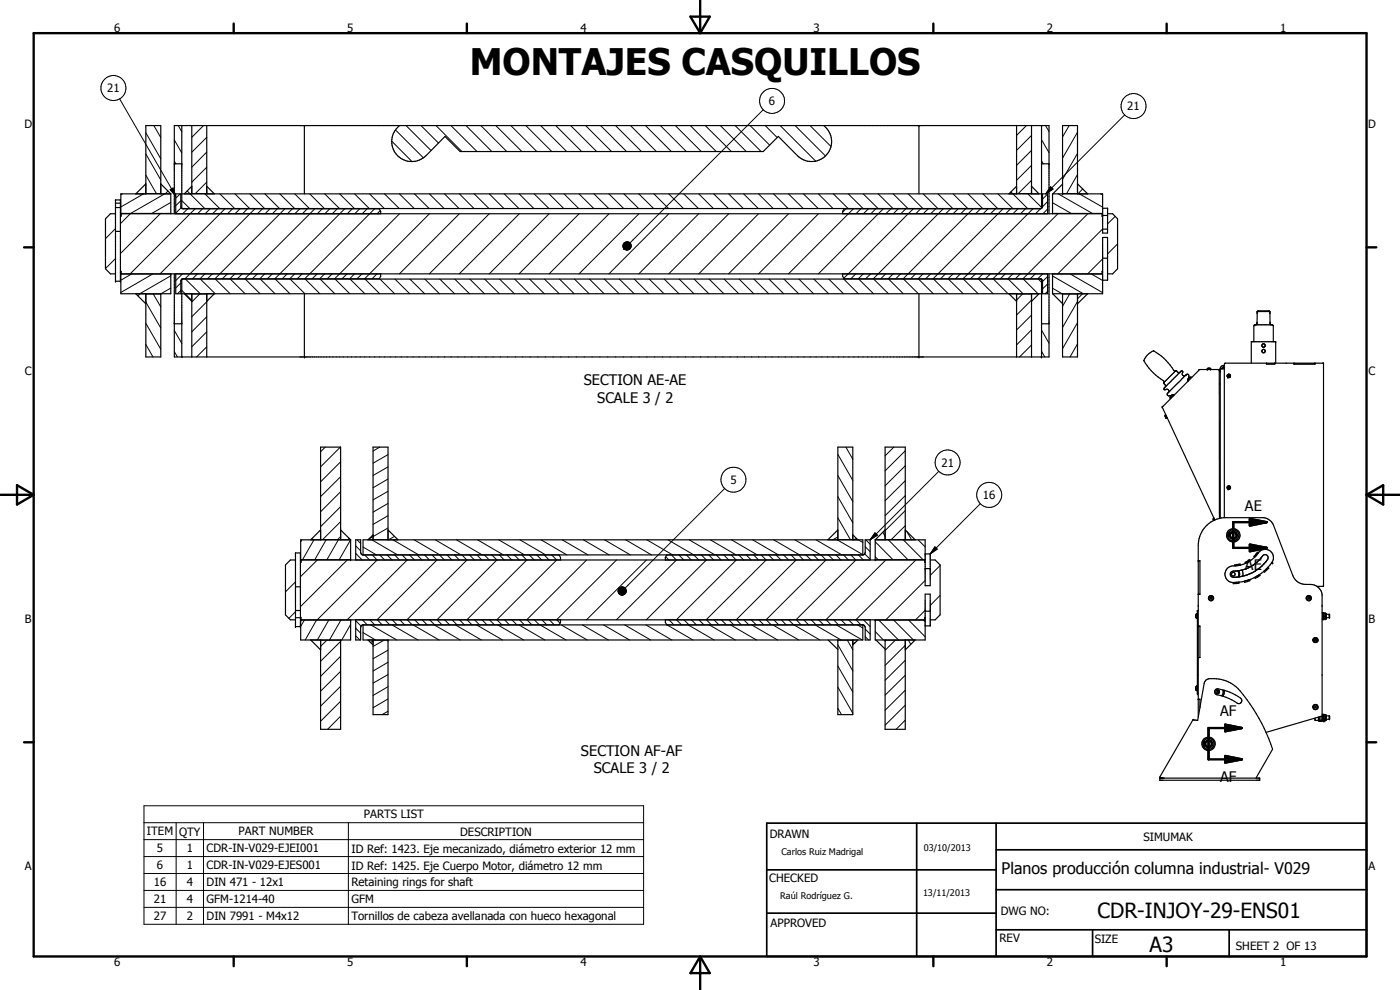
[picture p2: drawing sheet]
<svg xmlns="http://www.w3.org/2000/svg" width="420mm" height="297mm" viewBox="0 0 420 297" stroke-linecap="round" stroke-linejoin="round" font-family="sans-serif">
<defs><g id="words">
<text font-size="11" x="141" y="22.6">MONTAJES CASQUILLOS</text>
<g font-size="6.3">
<text x="329.4" y="275.4">CDR-INJOY-29-ENS01</text>
<text x="345" y="285.6">A3</text>
</g>
<text font-size="4.8" x="300.6" y="262.1">Planos producción columna industrial- V029</text>
<g font-size="4.4">
<text x="175.2" y="115.7">SECTION AE-AE</text>
<text x="179.2" y="120.9">SCALE 3 / 2</text>
<text x="373.6" y="153.2">AE</text>
<text x="373.6" y="171.1">AE</text>
<text x="366.2" y="214.9">AF</text>
<text x="174.4" y="226.7">SECTION AF-AF</text>
<text x="178.2" y="231.9">SCALE 3 / 2</text>
<text x="366.2" y="234.5">AF</text>
</g>
<g font-size="3.4">
<text x="34.2" y="9.6">6</text>
<text x="104.2" y="9.6">5</text>
<text x="174.2" y="9.6">4</text>
<text x="244.2" y="9.6">3</text>
<text x="314.2" y="9.6">2</text>
<text x="384.2" y="9.6">1</text>
<text x="32.2" y="27.7">21</text>
<text x="230.7" y="31.6">6</text>
<text x="338.3" y="33.1">21</text>
<text x="7.4" y="38.4">D</text>
<text x="410.6" y="38.4">D</text>
<text x="7.5" y="112.6">C</text>
<text x="410.7" y="112.6">C</text>
<text x="282.5" y="140.1">21</text>
<text x="219.2" y="145.2">5</text>
<text x="295" y="149.8">16</text>
<text x="7.5" y="186.9">B</text>
<text x="410.7" y="186.9">B</text>
<text x="109.2" y="245.6">PARTS LIST</text>
<text x="44.1" y="250.7">ITEM</text>
<text x="53.8" y="250.7">QTY</text>
<text x="71.6" y="250.7">PART NUMBER</text>
<text x="138.1" y="250.7">DESCRIPTION</text>
<text x="231" y="251.4">DRAWN</text>
<text x="47.1" y="255.7">5</text>
<text x="56" y="255.7">1</text>
<text x="62" y="255.8">CDR-IN-V029-EJEI001</text>
<text x="105.5" y="255.9">ID Ref: 1423. Eje mecanizado, diámetro exterior 12 mm</text>
<text x="343.1" y="252.3">SIMUMAK</text>
<text x="7.4" y="261.1">A</text>
<text x="47.1" y="260.9">6</text>
<text x="56" y="260.8">1</text>
<text x="62" y="260.9">CDR-IN-V029-EJES001</text>
<text x="105.5" y="261">ID Ref: 1425. Eje Cuerpo Motor, diámetro 12 mm</text>
<text x="410.7" y="261.1">A</text>
<text x="46.2" y="265.9">16</text>
<text x="56" y="265.9">4</text>
<text x="62" y="265.9">DIN 471 - 12x1</text>
<text x="105.5" y="265.9">Retaining rings for shaft</text>
<text x="230.9" y="264.5">CHECKED</text>
<text x="46.2" y="271">21</text>
<text x="56" y="271">4</text>
<text x="62" y="271">GFM-1214-40</text>
<text x="105.5" y="271">GFM</text>
<text x="300.3" y="274.4">DWG NO:</text>
<text x="46.2" y="276.1">27</text>
<text x="56" y="276.1">2</text>
<text x="62" y="276.1">DIN 7991 - M4x12</text>
<text x="105.5" y="276.1">Tornillos de cabeza avellanada con hueco hexagonal</text>
<text x="231.3" y="278.2">APPROVED</text>
<text x="300" y="282.6">REV</text>
<text x="328.5" y="283">SIZE</text>
<text x="370.9" y="285.1">SHEET 2 OF 13</text>
<text x="34.2" y="289.9">6</text>
<text x="104.2" y="289.9">5</text>
<text x="174.2" y="289.9">4</text>
<text x="244.2" y="289.9">3</text>
<text x="314.2" y="289.9">2</text>
<text x="384.2" y="289.9">1</text>
</g>
<g font-size="2.7">
<text x="234.5" y="256.6">Carlos Ruiz Madrigal</text>
<text x="277.2" y="255.3">03/10/2013</text>
<text x="234.1" y="269.7">Raúl Rodríguez G.</text>
<text x="277" y="268.7">13/11/2013</text>
</g>
</g></defs>
<g fill="none" stroke="#000" stroke-width=".35">
<path d="M54.6 37.7v24.9h258v-24.9M57.6 37.7v20.5M62 37.7v20.5M91.3 37.7v20.5M119.9 37.7a6 6 0 0 0-.9 8.7 6 6 0 0 0 8.8 .3l5.8-5.8 4.5 4.6h91l4.5-4.6 5.7 5.8a6 6 0 0 0 8.8-.3 6 6 0 0 0-.8-8.7M275.8 37.7v20.5M305.1 37.7v20.5M309.6 37.7v20.5M34.7 60h1.4v24.4h-1.4zM43.8 58.2v-20.5h4.4v20.5M43.8 58.1h4.4M43.8 55.2l-3 3"/>
<path d="M48.2 55.2l3.1 3M51.3 58.2h-15v6.7M51.3 58.2v5.9M52.3 49.1h2.3M54.6 58.2h258M57.6 58.1h4.4M57.6 55.9l-2.3 2.3M62 55.9l2.3 2.3M305.1 58.1h4.5M305.1 55.9l-2.3 2.3M309.6 55.9l2.2 2.3M312.6 49.1h2.2"/>
<path d="M318.9 58.2v-20.5h4.5v20.5M318.9 58.1h4.5M318.9 55.2l-2.9 3M323.4 55.2l3 3M34.7 64.1h-1.6l-1.4 1.6v14.9l1.4 1.6h1.6M34.7 69.4h1.4M34.7 61h1.4M34.7 62.3h1.4M36.1 64.9h.2v-.8h294.4v.8h.2M36.3 64.1h15M52.3 64.1v-26.4h262.5v26.4M52.7 64.1v-5.9h1.6v3.9l.2 .3 .5 .3h58.8l.4 .7v.7"/>
<path d="M252.9 64.1v-.7l.4-.7h58.9l.7-.6v-3.9h1.5v5.9M315.9 64.1h15M330.9 62.5h1.5v7.4h-1.5v-11.7h-15v5.9M330.9 64.6h1.5M330.9 77.5h1.5M330.9 68.7h1.5M332.4 64.1h1.5l1.5 1.6v14.9l-1.5 1.6h-1.5M36.1 81.4h.2v.8h294.4v-.8h.2M36.3 81.4v6.7h15v-5.9M36.3 82.2h15M40.8 88.1l3 3M43.8 88.1v19h4.4v-19"/>
<path d="M43.8 88.2h4.4M52.3 82.2v24.9h262.5v-24.9M52.3 97.2h2.3M52.7 82.2v5.9h1.6v-3.9l.3-.5h.4h58.8l.4-.8v-.7M54.6 88.1h258M55.3 88.1l2.3 2.3M57.6 88.2h4.4M57.6 88.1v19M62 88.1v19M64.3 88.1l-2.3 2.3M91.3 88.1v19M252.9 82.2v.7l.4 .8h58.9l.7 .5v3.9h1.5v-5.9"/>
<path d="M275.8 88.1v19M302.8 88.1l2.3 2.3M305.1 88.2h4.5M305.1 88.1v19M309.6 88.1v19M311.8 88.1l-2.2 2.3M312.6 97.2h2.2M315.9 82.2v5.9h15v-16.9h1.5v12.9h-1.5M315.9 82.2h15M315.9 88.1l3 3M318.9 88.1v19h4.5v-19M318.9 88.2h4.5"/>
<path d="M326.4 88.1l-3 3M377.3 93.5h3.8M377.3 93.5l.2-.2h3.4l.2 .2M377.3 93.5v3.3l-.3 .7M381.1 93.5l.1 3.4 .2 .6M54.6 107.1v-23.4h258v23.4M349.3 114.7l-.1 .2 .5 .7v.5M349.4 114.7l-.1 .1M349.4 116.4v.1M350.4 118l-.1 .6 1.1 .2M350.4 118h.1M352.2 118.6l-.4-.2-.4 .4-.3 .4 .2 .3"/>
<path d="M352.3 118.6l-1.1 .9 .1 .1M352.8 111.3l-3.4 3.4M352.8 111.3h-.4a17 17 0 0 0-6.3-6 4.8 4.8 0 0 0-2.8 2.9 18.3 18.3 0 0 0 6 6.2v.3M352.8 111.3l.8 .5 .5-.1M354.4 111.4l-5.1 5.1a.44 .44 0 0 0 .4 .5 .44 .44 0 0 0 .5-.2l.4 .2 .2 .6M354.4 111.4h.1M354.4 111.4l.4-.1 .2 .2a.69 .69 0 0 0-.2 .9 .69 .69 0 0 0 .9 .3M356.5 114.2l.1 .1M356.8 113.4v-.8a.61 .61 0 0 0-.6-.3 .61 .61 0 0 0-.5 .4l-5.3 5.3M357 113.2l-.5 .6 .1 .4M357 113.2h.1M357 113.2l.5 .1"/>
<path d="M357.7 113.3l-1.2 .9M362.3 110.9h1.1M362.4 110.7l.1-.2h.7l.1 .2M365.9 111.2v-.3h-6l-11.1 11.2 15.8 33.9M365.9 111.2l.1 44.3M365.9 115.2h.3M365.9 111.2l.3 .5M366.2 110.7h1.2M367.2 109.7h.2M367.2 110.2h.2M367.2 109.7v.5M367.2 109.7l-.6 .2-.4 .5v45.1"/>
<path d="M367.2 110.2l-.5 .5M368.3 112.9l.4 .4M368.3 112.6v.3M368.3 112.6l.4-.3 .5 .1v.7l-.3 .2M368.3 112.9l.2 .3M368.6 113.2h.1M368.6 113.2l.1 .1M368.7 112.6l.3 .2-.1 .1-.3-.1zM368.7 113.3h.2M369.1 112.4l-.4-.1-.4 .3M369.1 113.2l-.2 .1M369.1 112.5v.6"/>
<path d="M375.5 109v-6.5h7.4v6.5M376.3 102.5v-4.7l.3-.3 5.4 .1 .1 4.9M380.1 109v.2h2.5v-.2M388.4 109v.2h6.2v-.2M349.7 124.8v.1M349.7 124.9l.3 .5h.2M349.8 124.5l-.1 .3M349.8 124.5l.4 .9M349.8 124.4v.1M350.2 125.4v.1M350.2 125.5h.1M350.3 125.4v.1"/>
<path d="M96.2 159l-3 3M102.2 159l3 3M116.4 159l3.1 3M251.4 159l-3 3M265.6 159l-2.9 3M271.7 159l2.9 3M364.1 155.9h.1M364.1 155.9l.2 .3M364.3 155.5l-.2 .4M364.3 155.4v.1M364.3 155.5l.2 .5M367.4 155.3l.1-46.2 .2-.1h29.5v66.9h-1.9"/>
<path d="M368.3 146.4l.1 .2M368.3 146.1v.3M368.3 146.1a.51 .51 0 0 1 .6-.3 .51 .51 0 0 1 .4 .5M368.3 146.1a.49 .49 0 0 1 .6-.3 .49 .49 0 0 1 .4 .5M368.4 146.6l.1 .1M368.5 146.7h.1M368.7 146.1l.3 .2-.1 .1-.3-.1zM368.9 159.9h.2v.2zM369.2 146.5l-.3 .3-.4-.1M369.3 146.3l-.4 .5-.5-.2M369.3 146.3v.1M88.7 168h-1.5l-1.5 1.5v15l1.5 1.5h1.5"/>
<path d="M88.7 165.9h1.5v22.1h-1.5zM88.7 176.1h1.5M90.2 168.7h.1v-.7h187.2l.2 .7M90.2 167.9h15M96.2 161.9h6M96.2 162v-27.8h6v27.8M105.2 162h-15v6.7M105.2 162v6M106.8 168v-6h1.4v3.7l.2 .6 .4 .2h150.3l.3-.2 .3-.6v-3.7h1.4v6M109 166.5v-4.5h149.9v4.5M112 161.9h4.4M112 162v-27.8h4.4v27.8"/>
<path d="M112 160.5l-1.6 1.5M167.8 166.5l.4 .8v.7M200.1 166.5l-.4 .8v.7M251.4 161.9h4.5M251.4 162v-27.8h4.5v27.8M255.9 160.5l1.6 1.5M262.7 162h15v13.7h1.5v-9.5h-1.5M262.7 162v6M262.7 167.9h15M265.6 162v-27.8h6.1v27.8M265.6 161.9h6.1M277.7 170.6h1.5"/>
<path d="M279.2 168h1.5l1.4 1.5v15l-1.4 1.5h-1.5M359.6 168.3h.5v10h-.5M359.6 178.3h.5M363.3 179.3l.2-.1 .1 .5h-.2zM369.1 160.4l-.4-.3a1.45 1.45 0 0 1 1.6-.6 1.45 1.45 0 0 1 1.1 1.3 1.26 1.26 0 0 1-1.1 1.1 1.26 1.26 0 0 1-1.3-.8l-.4-.3v-.4l.5 .1M369.3 171.7l.4-.2a11.6 11.6 0 0 0 9.6-5 .91 .91 0 0 1 1.1 .2 .91 .91 0 0 1 0 1.1 12.1 12.1 0 0 1-10.7 5.3l-.4-.5zM370.1 174.8l1.7-.1v.3l-1.7 .1zM370.6 169.5l1.5-.3 .1 .3-1.6 .3zM371.5 171.3l.3 1-.3 .8M371.8 171.2l.3 1.1-.2 .8M372.7 171.1l.3 .6-.1 1.2M373.4 174.4l1.6-.5 .1 .3-1.6 .6z"/>
<path d="M373.7 168.7l1.4-.8 .2 .3-1.5 .8zM376.5 173.3l1.5-.9 .2 .3-1.5 .8zM377.3 165.7l.3 .2-1.1 1.2-.2-.2zM377.6 165.9a2.49 2.49 0 0 1 3.5-.6 2.49 2.49 0 0 1 .6 3.4M377.6 165.9a9.7 9.7 0 0 1-8.2 4 2.48 2.48 0 0 0-1.8 2.8 2.48 2.48 0 0 0 2.5 2.1M379.3 171.4a14 14 0 0 1-9.2 3.4M380.5 170.2l.3 .3-1.3 1.2-.2-.3M381.7 168.7l-2.4 2.7M381.7 168.7l.3 .3-.2 .2-.2-.2zM392.6 179.3l.2-.1 .2 .5h-.3zM395.3 175.9l-.4-.2a6 6 0 0 0-3.6-.4 4.1 4.1 0 0 1-3.3-2.5l-5.8-15.2a3.7 3.7 0 0 0-2.9-2.3h-12a8.3 8.3 0 0 0-7.7 8.3v51.6M395.3 175.9l1.1 1.3 .4 1.2v37.9"/>
<path d="M88.7 183.2h1.5M88.7 185.3h1.5M90.2 185.3h.1v.7h187.2l.2-.7M90.2 185.3v6.7h15v-6M90.2 186.1h15M93.2 192l3 3M96.2 192v26.8h6v-26.8M96.2 192.1h6M106.8 186v6h1.4v-3.7l.2-.6 .4-.2h150.3l.3 .2 .3 .6v3.7h1.4v-6M109 187.5v4.5h149.9v-4.5M110.4 192l1.6 1.5M112 192.1h4.4"/>
<path d="M112 192v22.4h4.4v-22.4M168.2 186v.7l-.4 .8M199.7 186v.7l.4 .8M248.5 192l2.9 2.9M251.4 192.1h4.5M251.4 192v22.4h4.5v-22.4M257.5 192l-1.6 1.5M262.7 186v6h15v-13.7h1.5v9.5h-1.5M262.7 186.1h15M262.9 192l2.7 2.7M265.6 192v26.8h6.1v-26.8M265.6 192.1h6.1"/>
<path d="M274.6 192l-2.9 3M277.7 183.4h1.5M359.2 184.2l-.4 .3 .1 .8 .3 .2M359.4 184.1v1.5M359.6 187.9h.5v9.4h-.5M359.6 183.2h-.2v25h.2M394.6 192l.1 .2M394.6 191.5l-.4 .5M394.7 192.2v.1M394.7 192.2h.2M394.7 191.4l.5 .2M394.9 192.2h.1"/>
<path d="M394.9 192.2l-.2 .1M395 192l-.1 .2M395 192l-.3-.1v.4M395.2 191.6a.61 .61 0 0 1 0 .9 .61 .61 0 0 1-1-.2v-.3M395.2 191.6l-.7-.1-.3 .5M396.8 183.8h.2v2h-.2M397 185.5l.1 .2M397.1 183.9v.1M397.1 183.9h.6M397.1 184l.1 .1M397.1 185.7h.5M397.1 184l-.1 .1"/>
<path d="M397.2 184.1v.9M397.2 184.1h.4M397.2 185v.7M397.2 185.7h.1M397.2 185h.4M397.6 184.1v.9M397.6 185v.7M397.7 183.9l-.1 .2M397.7 184v.1M397.7 184.1h.3v1.4h-.3M397.7 184.1v1.4M397.7 185.5l-.1 .2"/>
<path d="M398 184.3h.9M398 185.3h.9M398.9 184.3v1M359.2 205.9l-.4 .3 .1 .7 .3 .2M359.4 205.7v1.6M359.6 209.8h.5v2.5M359.6 209.8h.5M364.8 206.9l.4-.2a13.4 13.4 0 0 1 7.4 3.1 .89 .89 0 0 1-.2 1.1 .89 .89 0 0 1-1.1 0 17.3 17.3 0 0 0-6.4-2.6l-.4-.8zM365.5 207.1v1.1M365.9 207.3l-.6-.2a.57 .57 0 0 0-.4 .6 .57 .57 0 0 0 .6 .5M365.9 207.3l.1 .5-.5 .4M365.9 207.3l-.2 .8"/>
<path d="M367 207l.1 1.1-.5 .7M367.4 207.1v.9l-.4 .9M394.7 215.4v.7l1 .1M394.7 212l.3 .1-.1 .2h-.2zM395.7 215.1v1.2h.2M396.4 214.9v1.5h-.5v-1.3M396.8 214.8l-16.9 5M396.8 214.3h.2v2h-.6M397 216.1l.2 .2M397.2 216.3h.4M397.2 215.8v.5M397.2 214.4v.4"/>
<path d="M397.2 214.8v1M397.2 214.4l-.2 .1M397.2 214.8h.4M397.2 215.8h.4M397.2 214.4h.4M397.6 214.4v.4M397.6 214.8v1M397.6 215.8v.5M397.6 214.4l.1 .1M397.7 214.5h.3v1.6h-.3M397.7 214.5v1.6M397.7 216.1l-.1 .2"/>
<path d="M398 214.8h.9M398 215.8h.9M398.9 214.8v1M348.1 233.5h30v.6h-30zM348.4 233.3l-.3-.1 10-17.3 1.3 .3 2-11.2 .6-1a9 9 0 0 1 6.7 .6 13.1 13.1 0 0 1 5.5 5.3 52.4 52.4 0 0 1 7.7 14.9l-5 8.7M348.4 233.3l1.1 .2M348.4 233.3l.2 .2M361.3 222.7l.3-.2a1.23 1.23 0 0 1 2.2 .2 1.23 1.23 0 0 1-1.4 1.6l-1.1-.6-.1-.4h.5v-.3h-.5zM361.4 222.7h.2v.2h-.2zM361.4 223.4l.2 .2z"/>
<circle cx="379.2" cy="105.4" r=".51"/>
<circle cx="379.2" cy="103.7" r=".5"/>
<circle cx="363.4" cy="179.5" r=".79"/>
<circle cx="363.5" cy="179.5" r=".62"/>
<circle cx="368.9" cy="160.7" r=".13"/>
<circle cx="370.1" cy="160.6" r="1.01"/>
<circle cx="370.1" cy="160.6" r="1.66"/>
<circle cx="370.1" cy="160.6" r="2.02"/>
<circle cx="370.1" cy="160.6" r=".82"/>
<circle cx="370.1" cy="172.3" r=".56"/>
<circle cx="392.8" cy="179.5" r=".79"/>
<circle cx="392.8" cy="179.5" r=".63"/>
<circle cx="394.8" cy="192.1" r=".76"/>
<circle cx="394.8" cy="212.1" r=".78"/>
<circle cx="394.8" cy="212.2" r=".67"/>
<circle cx="362.7" cy="223.2" r=".83"/>
<circle cx="362.7" cy="223.2" r="2"/>
<circle cx="362.7" cy="223.2" r="1.67"/>
<circle cx="362.7" cy="223.2" r="1.01"/>
</g>
<g fill="#000">
<circle cx="91.3" cy="37.7" r=".18"/>
<circle cx="275.8" cy="37.7" r=".18"/>
<circle cx="312.6" cy="37.7" r=".18"/>
<circle cx="34.7" cy="60" r=".18"/>
<circle cx="36.1" cy="60" r=".18"/>
<circle cx="318.9" cy="58.1" r=".18"/>
<circle cx="318.9" cy="58.2" r=".18"/>
<circle cx="332.4" cy="62.5" r=".18"/>
<circle cx="34.7" cy="84.4" r=".18"/>
<circle cx="36.1" cy="84.4" r=".18"/>
<circle cx="36.3" cy="82.2" r=".18"/>
<circle cx="51.3" cy="82.2" r=".18"/>
<circle cx="315.9" cy="82.2" r=".18"/>
<circle cx="376.6" cy="97.5" r=".18"/>
<circle cx="377.2" cy="96.9" r=".18"/>
<circle cx="377.5" cy="93.3" r=".18"/>
<circle cx="381.2" cy="96.9" r=".18"/>
<circle cx="91.3" cy="107.1" r=".18"/>
<circle cx="275.8" cy="107.1" r=".18"/>
<circle cx="312.6" cy="107.1" r=".18"/>
<circle cx="351.7" cy="118.5" r=".18"/>
<circle cx="352.2" cy="118.5" r=".18"/>
<circle cx="356" cy="112.4" r=".18"/>
<circle cx="356.5" cy="114.2" r=".18"/>
<circle cx="356.6" cy="113.7" r=".18"/>
<circle cx="362.3" cy="110.7" r=".18"/>
<circle cx="362.4" cy="110.7" r=".18"/>
<circle cx="362.6" cy="110.5" r=".18"/>
<circle cx="363.3" cy="110.7" r=".18"/>
<circle cx="365.9" cy="110.9" r=".18"/>
<circle cx="366.2" cy="110.7" r=".18"/>
<circle cx="368.5" cy="113.2" r=".18"/>
<circle cx="382.9" cy="102.5" r=".18"/>
<circle cx="388.4" cy="109" r=".18"/>
<circle cx="394.6" cy="109" r=".18"/>
<circle cx="348.8" cy="122.1" r=".18"/>
<circle cx="349.8" cy="125.3" r=".18"/>
<circle cx="368.6" cy="146.7" r=".18"/>
<circle cx="90.2" cy="167.9" r=".18"/>
<circle cx="105.2" cy="167.9" r=".18"/>
<circle cx="262.7" cy="167.9" r=".18"/>
<circle cx="359.6" cy="168.3" r=".18"/>
<circle cx="88.7" cy="188" r=".18"/>
<circle cx="90.2" cy="188" r=".18"/>
<circle cx="90.2" cy="186.1" r=".18"/>
<circle cx="102.2" cy="192.1" r=".18"/>
<circle cx="105.2" cy="186.1" r=".18"/>
<circle cx="116.4" cy="192.1" r=".18"/>
<circle cx="251.4" cy="192.1" r=".18"/>
<circle cx="262.7" cy="186.1" r=".18"/>
<circle cx="265.6" cy="192.1" r=".18"/>
<circle cx="358.8" cy="184.5" r=".18"/>
<circle cx="359.4" cy="183.2" r=".18"/>
<circle cx="359.6" cy="197.3" r=".18"/>
<circle cx="359.6" cy="187.9" r=".18"/>
<circle cx="394.2" cy="192" r=".18"/>
<circle cx="395.4" cy="192" r=".18"/>
<circle cx="397" cy="185.8" r=".18"/>
<circle cx="397.7" cy="185.7" r=".18"/>
<circle cx="397.7" cy="185.5" r=".18"/>
<circle cx="398" cy="185.5" r=".18"/>
<circle cx="398.9" cy="184.3" r=".18"/>
<circle cx="399" cy="185.2" r=".18"/>
<circle cx="358.1" cy="215.9" r=".18"/>
<circle cx="358.8" cy="206.8" r=".18"/>
<circle cx="359.4" cy="208.2" r=".18"/>
<circle cx="397.2" cy="216.3" r=".18"/>
<circle cx="397.6" cy="216.3" r=".18"/>
<circle cx="399" cy="215.7" r=".18"/>
<circle cx="399" cy="214.9" r=".18"/>
</g>
<g fill="none" stroke="#000" stroke-width=".71">
<path d="M10.1 9.9h400v277.1h-400zM70.1 7.1v2.8M140.1 7.1v2.8M207.2 5h5.8l-2.9 4.9zM210.1 0v9.9M280.1 7.1v2.8M350.1 7.1v2.8M7.2 74.2h2.9M410.1 74.2h2.9M.1 148.5h10M5.1 145.6l5 2.9-5 2.9zM375.1 155.7l5 1-5 1z"/>
<path d="M380.1 156.7h-10v7.7h10M410.1 148.5h10M410.1 148.5l5-2.9v5.8zM375.1 163.4l5 1-5 1zM367.7 217.4l5 1-5 1zM372.7 218.4h-10v9.4h10M7.2 222.7h2.9M367.7 226.8l5 1-5 1zM410.1 222.7h2.9M70.1 287v2.9M140.1 287v2.9M210.1 287v10"/>
<path d="M210.1 287l2.9 5h-5.8zM280.1 287v2.9M350.1 287v2.9"/>
</g>
<path d="M230.1 247h180v40h-180zM275.1 247v40M298.9 255h111.2M298.9 247v40M230.1 274h68.8M230.1 261h68.8M298.9 279h111.2M298.9 267h111.2M327.9 279v8M368.9 279v8" fill="none" stroke="#000" stroke-width=".51"/>
<g fill="#000">
<path d="M51.1 56.9l.8-.5 .8 2.4zM315.3 56l.7 .7-2.2 1.5zM187.3 74.7l.5 .2zM187.3 74.7l.7 .3zM187.3 74.7l1 .3zM187.3 74.7l1.2 .3zM187.3 74.7l1.5 .1-.3 .2zM187.3 74.7h1.7zM187.3 74.7l1.9-.2-.2 .2zM187.3 74.7l2.1-.7-.1 .3zM187.3 74.7l2.1-1v.3zM187.3 74.7l2.1-1.3v.3z"/>
<path d="M187.3 74.7l2-1.5 .1 .2zM187.3 74.7l1.9-1.7 .1 .2zM189 72.8l.2 .2-1.9 1.7zM188.8 72.6l.2 .2-1.7 1.9zM188.5 72.6h.3l-1.5 2.1zM188.2 72.5l.3 .1-1.2 2.1zM188 72.6l.2-.1-.9 2.2zM187.7 72.6h.3l-.7 2.1zM187.3 72.9l.2-.1-.2 1.9zM187.3 72.9v1.8l-.2-1.5zM187.1 73.2l.2 1.5zM187 73.4l.3 1.3z"/>
<path d="M187 73.7l.3 1zM187 74l.3 .7zM187 74.2l.3 .5zM187.1 74.5l.2 .2zM262.6 159.9l.7 .7-2.2 1.4zM375.1 155.7l5 1-5 1zM185.9 178.2l.4 .3zM185.9 178.2l.7 .4zM185.9 178.2l.9 .4zM185.9 178.2l1.2 .3zM185.9 178.2l1.5 .2zM185.9 178.2h1.7l-.2 .2z"/>
<path d="M185.9 178.2l1.8-.1-.1 .1zM185.9 178.2l2-.4-.2 .3zM185.9 178.2l2-.7v.3zM185.9 178.2l2.1-.9-.1 .2zM185.9 178.2l2-1.2 .1 .3zM185.9 178.2l2-1.4v.2zM185.9 178.2l1.8-1.7 .2 .3zM187.5 176.3l.2 .2-1.8 1.7zM187.3 176.2l.2 .1-1.6 1.9zM187 176.1l.3 .1-1.4 2zM186.8 176.1h.2l-1.1 2.1zM186.5 176.1h.3l-.9 2.1z"/>
<path d="M186.3 176.2l.2-.1-.6 2.1zM186 176.3l.3-.1-.4 2zM185.8 176.5l.2-.2-.1 1.9zM185.8 176.5l.1 1.7-.2-1.5zM185.7 176.7l.2 1.5-.4-1.2zM185.5 177l.4 1.2zM185.5 177.2l.4 1zM185.5 177.5l.4 .7zM185.6 177.8l.3 .4zM185.7 178l.2 .2zM280.6 164.1l.7 .7-2.1 1.4zM375.1 163.4l5 1-5 1z"/>
<path d="M367.7 217.4l5 1-5 1zM367.7 226.8l5 1-5 1z"/>
</g>
<g fill="none" stroke="#000" stroke-width=".3">
<path d="M35.9 29.6l16.8 29.2M43.8 39.8l4.4 7.8M46.2 37.7l2 3.6M53.5 37.7l1.1 1.8M61.1 37.7l-3.5 3.5M118.7 39l8.3 8.3M121.9 37.7l7.5 7.5M126.4 37.7l5.2 5.2M130.8 37.7l7.8 7.8M135.3 37.7l7.9 7.8M139.9 37.7l7.7 7.8M144.3 37.7l7.8 7.8"/>
<path d="M148.8 37.7l7.8 7.8M153.3 37.7l7.8 7.8M157.8 37.7l7.8 7.8M162.3 37.7l7.8 7.8M166.8 37.7l7.8 7.8M171.3 37.7l7.8 7.8M175.8 37.7l7.7 7.8M180.2 37.7l7.8 7.8M184.7 37.7l7.8 7.8M189.2 37.7l7.8 7.8M193.7 37.7l7.8 7.8M198.2 37.7l7.8 7.8"/>
<path d="M202.7 37.7l7.8 7.8M207.2 37.7l7.8 7.8M211.7 37.7l7.8 7.8M216.2 37.7l7.8 7.8M220.6 37.7l7.8 7.8M225.1 37.7l5.9 5.9M229.1 32.9l-40 40M229.6 37.7l3.6 3.6M234.1 37.7l10.7 10.6M238.6 37.7l9.1 9.1M243.1 37.7l6.3 6.2M308 37.7l-2.9 2.9"/>
<path d="M313.8 37.7l1 1.8M320.9 37.7l-2 3.4M323.4 39.7l-4.5 7.8M337.6 34.5l-23.8 23.7M36.7 58.2l-.4 .2M43.1 58.2l-6.8 3.9M43.8 52.5l3.1 5.6M43.8 46.2l4.4 7.8M49.4 58.2l-10.2 5.9M50.4 57.3l-.8 .9M51.1 56.9l.8-.5 .8 2.4zM52.3 48.3l.5 .8"/>
<path d="M52.3 42l2.3 3.9M54.1 58.2l-1.4 1.3M56.2 57.3l5.3 5.3M61.5 58.2l4.4 4.4M62 54.7l-3.4 3.4M62 50.2l-4.4 4.5M62 45.6l-4.4 4.6M62 41.2l-4.4 4.5M66 58.2l4.4 4.4M70.5 58.2l4.4 4.4M75 58.2l4.4 4.4M79.5 58.2l4.4 4.4"/>
<path d="M84 58.2l4.4 4.4M88.5 58.2l4.4 4.4M93 58.2l4.4 4.4M97.4 58.2l4.5 4.4M101.9 58.2l4.5 4.4M106.4 58.2l4.4 4.4M110.9 58.2l4.4 4.4M115.4 58.2l4.4 4.4M117.6 42.4l6 6.1M119.9 58.2l4.4 4.4M124.4 58.2l4.4 4.4M128.9 58.2l4.4 4.4"/>
<path d="M133.4 58.2l4.4 4.4M137.9 58.2l4.4 4.4M142.3 58.2l4.5 4.4M146.8 58.2l4.4 4.4M151.3 58.2l4.4 4.4M155.8 58.2l4.4 4.4M160.3 58.2l4.4 4.4M164.8 58.2l4.4 4.4M169.3 58.2l4.4 4.4M173.8 58.2l4.4 4.4M178.3 58.2l4.4 4.4M182.7 58.2l4.5 4.4"/>
<path d="M187.2 58.2l4.5 4.4M191.7 58.2l4.5 4.4M196.2 58.2l4.4 4.4M200.7 58.2l4.4 4.4M205.2 58.2l4.4 4.4M209.7 58.2l4.4 4.4M214.2 58.2l4.4 4.4M218.7 58.2l4.4 4.4M223.2 58.2l4.4 4.4M227.7 58.2l4.4 4.4M232.1 58.2l4.4 4.4M236.6 58.2l4.5 4.4"/>
<path d="M241.1 58.2l4.5 4.4M245.6 58.2l4.4 4.4M250.1 58.2l4.4 4.4M254.6 58.2l4.4 4.4M259.1 58.2l4.4 4.4M263.6 58.2l4.4 4.4M268 58.2l4.5 4.4M272.6 58.2l4.4 4.4M277.1 58.2l4.4 4.4M281.5 58.2l4.5 4.4M286 58.2l4.4 4.4M290.5 58.2l4.4 4.4"/>
<path d="M295 58.2l4.4 4.4M299.5 58.2l4.4 4.4M303.4 57.6l5 5M308.5 58.2l4.1 4M309.6 54.1l-4 4M309.6 49.6l-4.5 4.5M309.6 45.1l-4.5 4.5M309.6 40.6l-4.5 4.5M312.6 48.3l.5 .8M312.6 41.9l2.2 3.9M314.4 58.3l-1.5 1.4M315.3 56l.7 .7-2.2 1.5z"/>
<path d="M317.6 58.2l10.3 5.9M323.4 46l-4.5 7.8M323.4 52.4l-3.3 5.7M323.9 58.2l7 3.9M324.9 56.7l-1.4 1.5M330.3 58.2l.6 .3M34.7 77.6l-3 3M34.7 68.6l-3 3M39.1 64.1l-3 3M48.1 64.1l-12 12M51.3 60.7l-5.8 3.4M54.3 60.2l-1.6 1.5"/>
<path d="M54.4 62.3l-1.7 1.7M54.6 60.2l2.4 2.4M56.3 62.7l-1.5 1.4M58.6 62.7l-19.5 19.5M60.8 62.7l-1.5 1.4M63.1 62.7l-1.6 1.4M65.3 62.7l-1.5 1.4M67.5 62.7l-19.5 19.5M69.8 62.7l-1.5 1.4M72 62.7l-1.5 1.4M74.3 62.7l-1.5 1.4M76.5 62.7l-21 21"/>
<path d="M78.8 62.7l-1.6 1.4M81 62.7l-1.5 1.4M83.3 62.7l-1.6 1.4M85.5 62.7l-21 21M87.7 62.7l-1.4 1.4M90 62.7l-1.5 1.4M92.2 62.7l-1.4 1.4M94.5 62.7l-21 21M96.7 62.7l-1.5 1.4M99 62.7l-1.5 1.4M101.2 62.7l-1.5 1.4M103.5 62.7l-21 21"/>
<path d="M105.7 62.7l-1.5 1.4M107.9 62.7l-1.4 1.4M110.2 62.7l-1.5 1.4M112.4 62.7l-21 21M114.1 63.2l-.9 .9M119.9 64.1l-19.5 19.6M128.9 64.1l-19.5 19.6M137.9 64.1l-18 18.1M146.8 64.1l-17.9 18.1M155.9 64.1l-18.1 18.1M164.8 64.1l-18 18.1M173.8 64.1l-18 18.1"/>
<path d="M182.8 64.1l-18 18.1M187 73.7l.3 1zM187 74l.3 .7zM187 73.4l.3 1.3zM187 74.2l.3 .5zM187.1 73.2l.2 1.5zM187.1 74.5l.2 .2zM187.3 72.9l.2-.1-.2 1.9zM187.3 72.9v1.8l-.2-1.5zM187.3 74.7l.5 .2zM187.3 74.7l.7 .3zM187.3 74.7l1 .3z"/>
<path d="M187.3 74.7l1.2 .3zM187.3 74.7l1.5 .1-.3 .2zM187.3 74.7h1.7zM187.3 74.7l1.9-.2-.2 .2zM187.3 74.7l2-.4-.1 .2zM187.3 74.7l2.1-.7-.1 .3zM187.3 74.7l2.1-1v.3zM187.3 74.7l2.1-1.3v.3zM187.3 74.7l2-1.5 .1 .2zM187.3 74.7l1.9-1.7 .1 .2zM187.5 72.8l.2-.2-.4 2.1zM187.7 72.6h.3l-.7 2.1z"/>
<path d="M188 72.6l.2-.1-.9 2.2zM188.2 72.5l.3 .1-1.2 2.1zM188.5 72.6h.3l-1.5 2.1zM188.8 72.6l.2 .2-1.7 1.9zM189 72.8l.2 .2-1.9 1.7zM191.8 64.1l-18 18.1M200.7 64.1l-18 18.1M209.7 64.1l-18 18.1M218.7 64.1l-18 18.1M227.7 64.1l-18 18.1M236.7 64.1l-18.1 18.1M245.6 64.1l-17.9 18.1"/>
<path d="M253.9 62.7l-1 .9M256.1 62.7l-19.5 19.5M258.3 62.7l-1.4 1.4M260.6 62.7l-1.5 1.4M262.8 62.7l-1.4 1.4M265.1 62.7l-19.5 19.5M267.4 62.7l-1.6 1.4M269.6 62.7l-1.5 1.4M271.9 62.7l-1.6 1.4M274.1 62.7l-20.9 20.8M276.3 62.7l-1.5 1.4M278.6 62.7l-1.5 1.4"/>
<path d="M280.8 62.7l-1.5 1.4M283.1 62.7l-21 21M285.3 62.7l-1.5 1.4M287.6 62.7l-1.6 1.4M289.8 62.7l-1.5 1.4M292 62.7l-21 21M294.3 62.7l-1.5 1.4M296.5 62.7l-1.4 1.4M298.8 62.7l-1.5 1.4M301 62.7l-21 21M303.3 62.7l-1.5 1.4M305.5 62.7l-1.5 1.4"/>
<path d="M307.8 62.7l-1.5 1.4M310 62.7l-21 21M312.3 62.6l-1.5 1.5M314.4 62.7l-1.4 1.4M314.4 60.5l-1.5 1.5M315.9 60.8l5.6 3.3M317.5 64.1l-19.5 19.6M326.5 64.1l-19.5 19.6M330.9 68.7l-13.5 13.5M330.9 77.7l-4.5 4.5M334.7 64.9l-2.3 2.3M335.4 73.2l-3 3"/>
<path d="M39.5 82.2l-3.2 1.9M42.1 88.1l-.7 .7M43.8 97l4.4 7.8M43.8 90.6l4.4 7.8M43.8 90.9l-.2 .2M45.8 82.2l-9.5 5.6M46 88.2l2.2 3.9M51.3 86.4l-3 1.7M51.3 82.8l-9.4 5.3M52.3 99.1l2.3 3.9M54.3 87.2l-1.1 .9M54.3 84.9l-1.6 1.5"/>
<path d="M54.6 87.1l3 3M54.8 82.2l-2.1 2M55.7 83.7l4.4 4.4M59.3 82.2l-1.5 1.5M59.9 88.2l-2.3 2.4M60.1 83.7l4.5 4.4M61.5 82.2l-1.5 1.5M62 99.6l-4.4 4.5M62 95l-4.4 4.6M62 90.6l-4.4 4.4M62 90.1l.2 .2M63.7 82.2l-1.4 1.5"/>
<path d="M64.6 83.7l4.5 4.4M68.2 82.2l-1.5 1.5M69.1 83.7l4.5 4.4M70.5 82.2l-1.5 1.5M72.7 82.2l-1.5 1.5M73.6 83.7l4.5 4.4M77.2 82.2l-1.5 1.5M78.1 83.7l4.4 4.4M79.4 82.2l-1.4 1.5M81.7 82.2l-1.5 1.5M82.6 83.7l4.4 4.4M86.2 82.2l-1.5 1.5"/>
<path d="M87.1 83.7l4.4 4.4M88.5 82.2l-1.6 1.5M90.7 82.2l-1.5 1.5M91.6 83.7l4.4 4.4M95.2 82.2l-1.5 1.5M96.1 83.7l4.4 4.4M97.4 82.2l-1.5 1.5M99.7 82.2l-1.5 1.5M100.6 83.7l4.4 4.4M104.2 82.2l-1.6 1.5M105.1 83.7l4.4 4.4M106.4 82.2l-1.5 1.5"/>
<path d="M108.7 82.2l-1.6 1.5M109.5 83.7l4.4 4.4M113.1 82.2l-1.4 1.5M114 83.7l4.4 4.4M118.5 83.7l4.5 4.4M123 83.7l4.5 4.4M127.5 83.7l4.4 4.4M132 83.7l4.4 4.4M136.5 83.7l4.4 4.4M141 83.7l4.4 4.4M145.4 83.7l4.5 4.4M149.9 83.7l4.5 4.4"/>
<path d="M154.5 83.7l4.4 4.4M159 83.7l4.4 4.4M163.4 83.7l4.4 4.4M167.9 83.7l4.4 4.4M172.4 83.7l4.4 4.4M176.9 83.7l4.4 4.4M181.4 83.7l4.4 4.4M185.9 83.7l4.4 4.4M190.4 83.7l4.4 4.4M194.8 83.7l4.5 4.4M199.3 83.7l4.5 4.4M203.8 83.7l4.5 4.4"/>
<path d="M208.3 83.7l4.5 4.4M212.8 83.7l4.4 4.4M217.3 83.7l4.4 4.4M221.8 83.7l4.4 4.4M226.3 83.7l4.4 4.4M230.8 83.7l4.4 4.4M235.3 83.7l4.4 4.4M239.8 83.7l4.4 4.4M244.3 83.7l4.4 4.4M248.7 83.7l4.4 4.4M253.2 83.7l4.4 4.4M256.8 82.2l-1.5 1.5"/>
<path d="M257.7 83.7l4.5 4.4M259.1 82.2l-1.5 1.5M261.3 82.2l-1.5 1.5M262.2 83.7l4.4 4.4M265.8 82.2l-1.5 1.5M266.7 83.7l4.4 4.4M268 82.2l-1.4 1.5M270.3 82.2l-1.5 1.5M271.2 83.7l4.4 4.4M274.8 82.2l-1.5 1.5M275.7 83.7l4.4 4.4M277 82.2l-1.5 1.5"/>
<path d="M279.3 82.2l-1.5 1.5M280.2 83.7l4.4 4.4M283.7 82.2l-1.4 1.5M284.6 83.7l4.5 4.4M286 82.2l-1.5 1.5M288.2 82.2l-1.4 1.5M289.1 83.7l4.5 4.4M292.8 82.2l-1.6 1.5M293.7 83.7l4.4 4.4M295 82.2l-1.5 1.5M297.3 82.2l-1.6 1.5M298.1 83.7l4.4 4.4"/>
<path d="M301.7 82.2l-1.5 1.5M302.6 83.7l4.4 4.4M304 82.2l-1.5 1.5M306.2 82.2l-1.5 1.5M306.9 88.2l-1.8 1.8M307.1 83.7l4.6 4.6M309.6 99l-4.5 4.5M309.6 94.5l-4.5 4.5M309.6 90l-4.5 4.5M310.7 82.2l-1.5 1.5M311.6 83.7l1 1M312.6 99.1l2.2 3.9"/>
<path d="M313 82.2l-1.6 1.5M314.4 87.4l-.7 .7M314.4 85.2l-1.5 1.5M314.4 83l-1.5 1.5M315.9 86.5l2.9 1.6M315.9 82.8l9.2 5.3M321 88.2l-2.1 3.7M321.2 82.2l9.7 5.6M323.4 90.5l-4.5 7.8M323.4 96.8l-4.5 7.8M324.9 88.1l-1.5 1.6M327.6 82.2l3.3 2"/>
<path d="M43.8 103.3l2.1 3.8M52.3 105.5l.9 1.6M62 104.1l-3 3M309.6 103.5l-3.6 3.6M312.6 105.4l1 1.7M323.4 103.2l-2.3 3.9M97.6 134.2l-1.4 1.4M102.1 134.2l-5.9 5.9M102.2 138.6l-6 6M113.9 134.2l-1.9 1.1M116.4 136.4l-4.4 2.6M251.4 136.3l4.5 7.8"/>
<path d="M253.9 134.2l2 3.6M268.3 134.2l-2.7 2.6M271.7 139.7l-6.1 6.1M271.7 135.3l-6.1 6M96 159.2l.2 .4M102.2 156.5l-5.4 5.4M102.2 152l-6 6M102.2 147.5l-6 6M102.2 143l-6 6M116.4 158.4l-5.6 3.3M116.4 154.7l-4.4 2.7M116.4 151l-4.4 2.7"/>
<path d="M116.4 147.4l-4.4 2.6M116.4 143.7l-4.4 2.6M116.4 140.1l-4.4 2.6M217.5 146.6l-29.9 29.8M251.4 155.4l3.8 6.5M251.4 149l4.5 7.8M251.4 142.7l4.5 7.8M262.6 159.9l.7 .7-2.2 1.4zM265 159.7l.6 1.3M271.7 157.7l-4.2 4.2M271.7 153.2l-6.1 6M271.7 148.7l-6.1 6"/>
<path d="M271.7 144.2l-6.1 6M272.1 159.5l1.5 2.5M281.8 141.4l-20.7 20.6M294.2 151.1l-15 15.1M88.7 174.6l-3 3M90.6 162l-.4 .6M93.7 161.5l.2 .5M94.2 162l-3.4 5.9M95.2 168l-5 5.1M97.9 162l-3.4 5.9M101.5 162l-3.4 5.9M102.2 161l-.9 .9"/>
<path d="M104.2 168l-14 14M104.6 161.3l.3 .7M105.2 162l-3.4 5.9M106.8 166l1.9 2M106.8 163.8l1.4 1.5M107.2 162l1 1.1M109 164.1l4 2.4M109.4 166.5l1.5 1.5M111.6 162l7.7 4.5M111.7 166.5l1.5 1.5-18 18M113.9 166.5l1.5 1.5M116.2 166.5l1.5 1.5"/>
<path d="M117.9 162l7.8 4.5M118.4 161l-1.8 1M118.4 166.5l1.5 1.5M120.7 166.5l1.5 1.5M122.2 168l-18 18M122.9 166.5l1.5 1.5M124.3 162l7.7 4.5M125.2 166.5l1.4 1.5M127.4 166.5l1.5 1.5M129.7 166.5l1.4 1.5-18 18M130.6 162l7.8 4.5M131.9 166.5l1.5 1.5"/>
<path d="M134.1 166.5l1.5 1.5M136.4 166.5l1.5 1.5M137 162l7.7 4.5M138.6 166.5l1.5 1.5M140.2 168l-18.1 18M140.9 166.5l1.5 1.5M143.1 166.5l1.5 1.5M143.3 162l7.8 4.5M145.4 166.5l1.4 1.5M147.6 166.5l1.5 1.5-18 18 1.6 1.5M149.7 162l7.7 4.5M149.8 166.5l1.5 1.5"/>
<path d="M152.1 166.5l1.5 1.5M154.3 166.5l1.6 1.5M156 162l7.8 4.5M156.6 166.5l1.5 1.5-18 18M158.8 166.5l1.5 1.5M161.1 166.5l1.5 1.5M162.4 162l7.7 4.5M163.3 166.5l1.5 1.5M165.6 166.5l1.5 1.5-18 18M168.7 162l7.8 4.5M175.1 162l7.7 4.5M176.1 168l-18 18"/>
<path d="M181.4 162l7.8 4.5M185 168l-18 18M185.5 177.2l.4 1zM185.5 177.5l.4 .7zM185.5 177l.4 1.2zM185.6 177.8l.3 .4zM185.7 176.7l.2 1.5-.4-1.2zM185.7 178l.2 .2zM185.8 176.5l.2-.2-.1 1.9zM185.8 176.5l.1 1.7-.2-1.5zM185.9 178.2l.4 .3zM185.9 178.2l.7 .4z"/>
<path d="M185.9 178.2l.9 .4zM185.9 178.2l1.2 .3zM185.9 178.2l1.5 .2zM185.9 178.2h1.7l-.2 .2zM185.9 178.2l1.8-.1-.1 .1zM185.9 178.2l2-.4-.2 .3zM185.9 178.2l2-.7v.3zM185.9 178.2l2.1-.9-.1 .2zM185.9 178.2l2-1.2 .1 .3zM185.9 178.2l2-1.4v.2zM185.9 178.2l1.8-1.7 .2 .3zM186 176.3l.3-.1-.4 2z"/>
<path d="M186.3 176.2l.2-.1-.6 2.1zM186.5 176.1h.3l-.9 2.1zM186.8 176.1h.2l-1.1 2.1zM187 176.1l.3 .1-1.4 2zM187.3 176.2l.2 .1-1.6 1.9zM187.5 176.3l.2 .2-1.8 1.7zM187.8 162l7.7 4.5M194 168l-18 18M194.1 162l7.8 4.5M199.8 167l.9 1M200.5 162l7.7 4.5 1.5 1.5M201.5 166.5l1.5 1.5"/>
<path d="M203 168l-18 18M203.7 166.5l1.5 1.5M206 166.5l1.5 1.5M206.8 162l7.8 4.5M210.5 166.5l1.5 1.5-18 18M212.7 166.5l1.5 1.5M213.2 162l7.7 4.5M215 166.5l1.4 1.5M217.2 166.5l1.5 1.5M219.4 166.5l1.6 1.5-18 18M219.5 162l7.8 4.5M221.7 166.5l1.5 1.5"/>
<path d="M223.9 166.5l1.6 1.5M225.9 162l7.7 4.5M226.2 166.5l1.5 1.5M228.4 166.5l1.5 1.5-18 18M230.7 166.5l1.5 1.5M232.2 162l7.8 4.5M232.9 166.5l1.5 1.5M235.2 166.5l1.5 1.5M237.4 166.5l1.5 1.5-18 18M238.5 162l7.8 4.5M239.7 166.5l1.5 1.5M241.9 166.5l1.5 1.5"/>
<path d="M244.1 166.5l1.5 1.5M244.9 162l7.8 4.5M246.4 166.5l1.5 1.5-18 18M248.6 166.5l1.5 1.5M250.9 166.5l1.5 1.5M251.2 162l7.7 4.4M251.4 161.7l.1 .2M251.4 161.1l-1.5 .9M253.1 166.5l1.5 1.5M255.3 166.5l1.6 1.5-18 18M257 161.5l-.8 .5M257.6 162l1.3 .8"/>
<path d="M257.6 166.5l1.5 1.5M259.5 166.2l1.6 1.6M259.7 164l1.4 1.5M259.9 162l1.2 1.3M262.7 167l.9 .9M262.7 162.6l5.3 5.3M265.8 168l-17.9 18M266.6 162l5.9 5.9M271.1 162l5.9 5.9M274.9 168l-18.1 18M275.5 162l2.2 2.1M277.7 174.2l-11.9 11.8"/>
<path d="M280.6 164.1l.7 .7-2.1 1.4zM282.1 178.6l-2.9 3.1M282.1 169.7l-2.9 2.9M88.7 183.6l-2 1.9M91.3 186.1l-1.1 1.9M95 186.1l-3.4 5.9M98.1 192.1l-1.9 1.8M98.7 186.1l-3.5 5.9M102.2 196.9l-6 6M102.2 192.4l-6 6M102.3 186.1l-3.4 5.9M105.2 187.4l-2.6 4.6"/>
<path d="M106.8 190.8l1.2 1.2M106.8 188.5l1.4 1.5M106.8 186.2l1.6 1.7M108.7 186l1.5 1.5M109 189.8l3.7 2.2M111 186l1.5 1.5M111.3 187.5l7.8 4.5M112 192.3l-.8 .4M113.2 186l1.5 1.5M115.3 192.1l-3.3 1.9M115.5 186l1.5 1.5M116.4 198.7l-4.4 2.6"/>
<path d="M116.4 195.1l-4.4 2.6M117.6 187.5l7.8 4.5M117.7 186l1.5 1.5M120 186l1.4 1.5M122.2 186l1.5 1.5M124 187.5l7.8 4.5M124.4 186l1.5 1.5M126.7 186l1.5 1.5M128.9 186l1.6 1.5M130.3 187.5l7.8 4.5M133.4 186l1.5 1.5M135.7 186l1.5 1.5"/>
<path d="M136.7 187.5l7.8 4.5M137.9 186l1.5 1.5M140.2 186l1.5 1.5M142.4 186l1.5 1.5M143 187.5l7.8 4.5M144.7 186l1.5 1.5M146.9 186l1.5 1.5M149.1 186l1.6 1.5M149.4 187.5l7.8 4.5M151.4 186l1.5 1.5M153.6 186l1.5 1.5M155.7 187.5l7.8 4.5"/>
<path d="M155.9 186l1.5 1.5M158.1 186l1.5 1.5M160.3 186l1.6 1.5M162.1 187.5l7.8 4.5M162.6 186l1.5 1.5M164.9 186l1.5 1.5M167.1 186l1 1M168.4 187.5l7.8 4.5M174.8 187.5l7.8 4.5M181.1 187.5l7.8 4.5M187.5 187.5l7.8 4.5M193.8 187.5l7.8 4.5"/>
<path d="M200.2 187.5l7.8 4.5M200.8 186l1.5 1.5M203 186l1.5 1.5M205.3 186l1.5 1.5M206.5 187.5l7.8 4.5M207.5 186l1.5 1.5M209.8 186l1.5 1.5M212 186l1.5 1.5M212.9 187.5l7.8 4.5M214.3 186l1.5 1.5M216.5 186l1.5 1.5M218.7 186l1.5 1.5"/>
<path d="M219.2 187.5l7.8 4.5M221 186l1.5 1.5M223.2 186l1.5 1.5M225.5 186l1.5 1.5M225.6 187.5l7.8 4.5M227.7 186l1.5 1.5M229.9 186l1.6 1.5M231.9 187.5l7.8 4.5M232.2 186l1.5 1.5M234.5 186l1.5 1.5M236.7 186l1.5 1.5M238.3 187.5l7.8 4.5"/>
<path d="M239 186l1.4 1.5M241.2 186l1.5 1.5M243.4 186l1.5 1.5M244.6 187.5l7.8 4.5M245.7 186l1.5 1.5M247.9 186l1.5 1.5M250.2 186l1.5 1.5M251 187.5l7.8 4.5M251.4 199.8l4.5 7.8M251.4 193.5l4.5 7.8M252.4 186l1.5 1.5M254.3 192.1l1.6 2.8"/>
<path d="M254.7 186l1.5 1.5M256.7 192.7l-.8 .5M256.9 186l1.5 1.5M257.3 187.5l1.6 .9M259.2 186l1.9 2M259.7 191l1 1M259.7 188.8l1.4 1.4M262.7 189.5l2.4 2.5M263.7 186.1l6 5.9M268.2 186.1l5.9 5.9M268.7 192.1l-3.1 3M271.7 198.1l-6.1 6"/>
<path d="M271.7 193.6l-6.1 6M272.6 192l.7 1.3M272.7 186.1l5 5M277.2 186.1l.5 .5M277.7 183.1l-2.9 2.9M102.2 214.9l-3.9 3.9M102.2 210.4l-6 6M102.2 205.9l-6 6M102.2 201.4l-6 6M116.4 213.4l-1.7 1M116.4 209.7l-4.4 2.6M116.4 206l-4.4 2.7"/>
<path d="M116.4 202.4l-4.4 2.6M251.4 212.5l1.1 1.9M251.4 206.2l4.5 7.8M271.7 216.1l-2.8 2.7M271.7 211.6l-6.1 6M271.7 207.1l-6.1 6M271.7 202.6l-6.1 6M43.2 241.8h150v35.5h-150zM43.2 246.8h150M43.2 251.9h150M43.2 257h150M52.9 246.8v30.5"/>
<path d="M61.1 246.8v30.5M104.6 246.8v30.5M43.2 262.1h150M43.2 267.2h150M43.2 272.2h150"/>
<circle cx="34" cy="26.4" r="3.7"/>
<circle cx="231.7" cy="30.3" r="3.8"/>
<circle cx="340.2" cy="31.8" r="3.8"/>
<circle cx="284.4" cy="138.7" r="3.8"/>
<circle cx="220.1" cy="143.9" r="3.8"/>
<circle cx="296.9" cy="148.5" r="3.8"/>
</g>
<path d="M187.3 74.5h2" fill="none" stroke="#000" stroke-width=".38"/>
<path d="M187.5 72.6v2.1" fill="none" stroke="#000" stroke-width=".42"/>
<use href="#words"/>
</svg>
